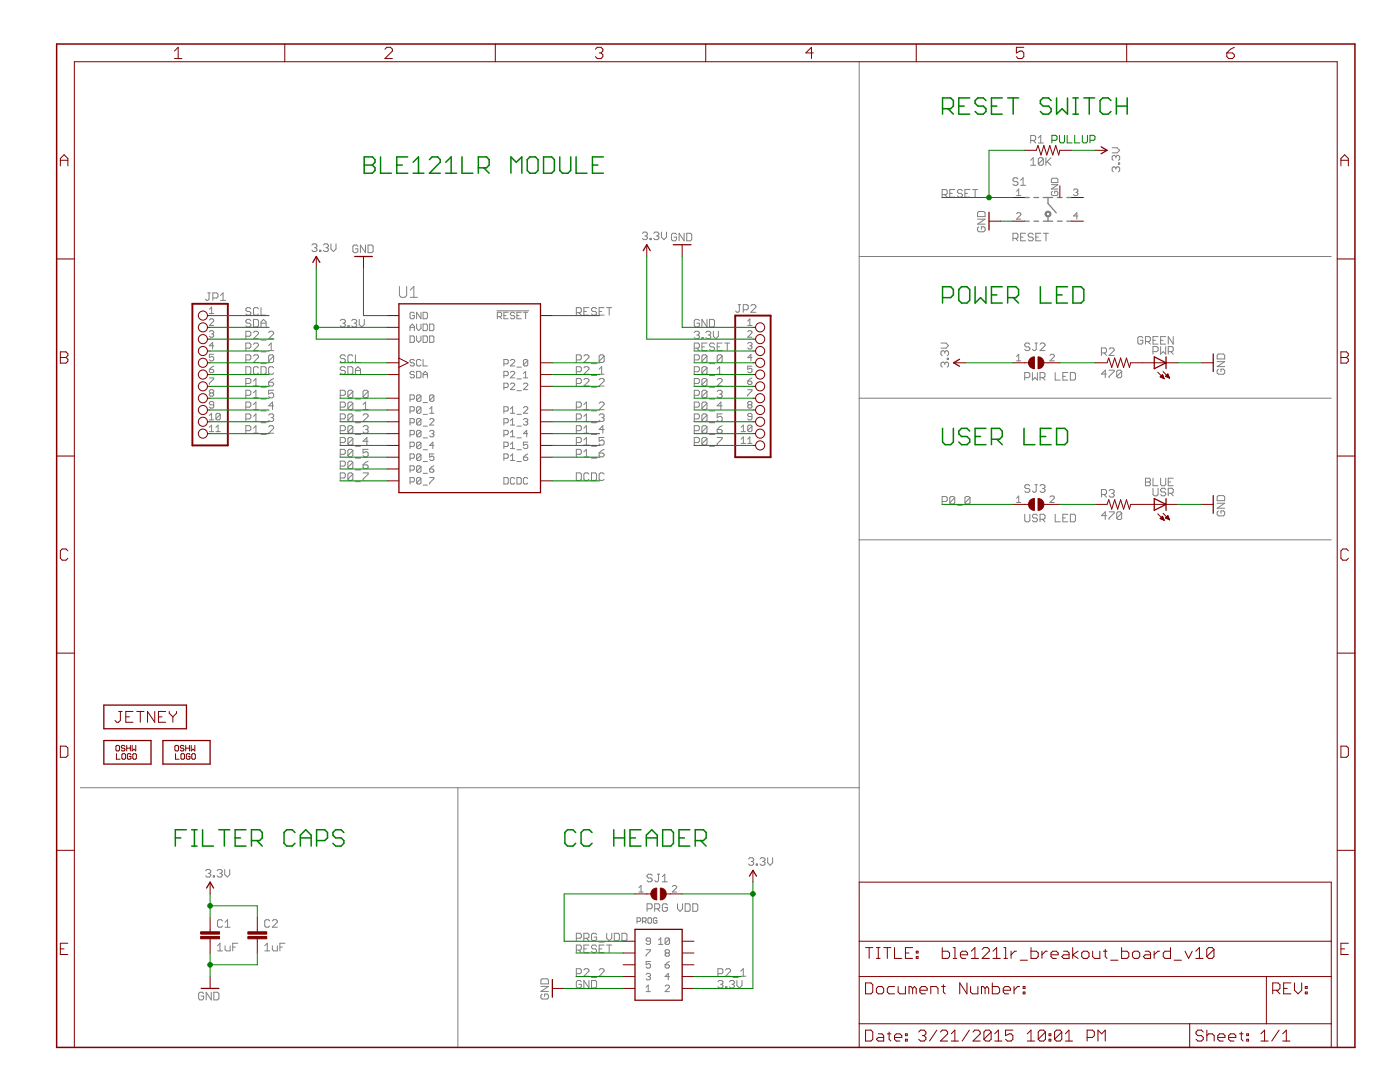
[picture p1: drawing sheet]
<svg xmlns="http://www.w3.org/2000/svg" width="279mm" height="216mm" viewBox="0 0 279 216" stroke-linecap="round" stroke-linejoin="round" font-family="sans-serif">
<g fill="none" stroke="#808080" stroke-width=".2">
<path d="M171.5 12.3v163.7M188 38.8h.8l.2-.2v-.5l-.2-.3h-.8v1.5M188.5 38.8l.5 .5M189.5 38.6h.6M190.5 37.8h-1v1.5h1M192.1 38.1l-.3-.3h-.5l-.2 .3v.2l.2 .3h.5l.3 .2v.3l-.3 .2h-.5l-.2-.2M192.6 38.6h.5M193.6 37.8h-1v1.5h1M194.1 37.8h1M194.6 37.8v1.5M202.9 38.2l.4-.5v1.3M202.9 39h.8"/>
<path d="M203.2 35.7l-.3-.2h-.5l-.2 .2v.3l.2 .2h.5l.3 .3v.2l-.3 .3h-.5l-.2-.3M203.7 37h1M203.7 36l.5-.5v1.5M205.7 32l.5-.5v1.5M205.7 28h.7l.3-.2v-.5l-.3-.3h-.7v1.5M205.7 33h1M206.2 28l.5 .5M207.2 27.5l.5-.5v1.5M207.2 28.5h1M208.2 31.7v1l-.2 .3h-.5l-.3-.3M208.2 31.7l-.2-.2h-.5l-.3 .2v1M208.2 31.7l-1 1"/>
<path d="M208.7 31.5v1.5M209 32.2l.7 .8M209.7 31.5l-1 1M209.8 36.9h1.3l-1.3 .8h1.3M209.8 35.8l.2-.2h.9l.2 .2v.6h-1.3zM210 38.2l-.2 .2v.4l.2 .2h.9l.2-.2v-.4l-.2-.2h-.4v.4M214.2 38l.3-.3h.4l.2 .3-.2 .4M214.7 38.4h.2M214.9 38.4l.2 .2-.2 .4h-.4l-.3-.2M222 29.5h.9l.6 .5-.6 .5h-.9M222.7 33.5l-.3-.2h-.2l-.2 .2v.5l.2 .3M222.7 31.3l-.3-.3h-.2l-.2 .3v.5l.2 .2"/>
<path d="M222.7 33.5l.2-.2h.3l.3 .2v.5l-.3 .3M222.7 31.3v.2M222.7 33.5v.3M222.7 31.3l.2-.3h.3l.3 .3v.5l-.3 .2M223.2 32.5h.3v.3h-.3zM41.5 58.4h.5M41.7 58.4v1.3l-.2 .2h-.3l-.2-.2M42.5 59.5h.7l.3-.3v-.5l-.3-.3h-.7v1.5M44 59.9h1M44 58.9l.5-.5v1.5M62.3 48.9l.2-.2h.5l.2 .2v.3l-.2 .2M62.8 49.4h.2"/>
<path d="M63 49.4l.2 .3v.2l-.2 .3h-.5l-.2-.3M63.8 49.9h.2v.3h-.2zM64.5 48.9l.3-.2h.5l.2 .2v.3l-.2 .2M65 49.4h.3M65.3 49.4l.2 .3v.2l-.2 .3h-.5l-.3-.3M66 48.7v1l.5 .5 .6-.5v-1M71.4 49.1l-.2-.2h-.5l-.3 .2v1.1l.3 .2h.5l.2-.2v-.5h-.5M72.9 48.9v1.5l-1-1.5v1.5M73.4 48.9h.8l.3 .2v1.1l-.3 .2h-.8zM79.7 57.2v1.8l.4 .3h.7l.4-.3v-1.8M81.9 59.3h1.4M81.9 57.9l.7-.7v2.1"/>
<path d="M128.2 46.6l.3-.3h.4l.3 .3v.2l-.3 .3M128.7 47.1h.2M128.9 47.1l.3 .2v.3l-.3 .2h-.4l-.3-.2M129.7 47.6h.3v.2h-.3zM130.5 46.6l.2-.3h.5l.3 .3v.2l-.3 .3M131 47.1h.2M131.2 47.1l.3 .2v.3l-.3 .2h-.5l-.2-.2M132 46.3v1l.5 .5 .5-.5v-1M135 46.8l-.2-.3h-.5l-.3 .3v1l.3 .2h.5l.2-.2v-.5h-.5M136.5 46.5v1.5l-1-1.5v1.5M137.1 46.5h.7l.2 .3v1l-.2 .2h-.7zM171.5 51.2h94.2"/>
<path d="M195.1 43.7h1.5l-1.5 1h1.5M195.3 45.3l-.2 .2v.5l.2 .2h1l.3-.2v-.5l-.3-.2h-.4v.4M195.3 42.2h1l.3 .3v.7h-1.5v-.7zM202.2 47.6h.7l.3-.3v-.5l-.3-.3h-.7v1.5M202.7 47.6l.5 .4M202.9 42.7l.2-.3h.4l.2 .3v.2l-.8 .8h.8M203.7 47.3h.5M204.7 46.5h-1v1.5h1M206.2 46.8l-.2-.3h-.6l-.2 .3v.3l.2 .2h.6l.2 .3v.2l-.2 .2h-.6l-.2-.2M206.7 47.3h.5M207.7 46.5h-1v1.5h1M208.2 46.5h1"/>
<path d="M208.7 46.5v1.5M215.1 43.1h-.9l.7-.7v1.3M41.8 73.7h.6l.3 .2v.2l-.3 .3h-.4l-.2-.3zM41.8 63.9l.2-.3h.4l.3 .3v.2l-.9 .8h.9M41.8 66.2l.2-.2h.4l.3 .2-.3 .4M41.8 75.4h.9v.2l-.9 .9v.2M41.8 61.7l.4-.4v1.3M41.8 62.6h.9M42 78.4l-.2-.2v-.2l.2-.2h.4l.3 .2v.2l-.3 .2M42 78.4l-.2 .2v.2l.2 .3h.4l.3-.3-.3-.4M42 78.4h.4M42.2 66.6h.2"/>
<path d="M42.4 66.6l.3 .3-.3 .4h-.4l-.2-.2M42.7 70.7h-.9v.7l.4-.3 .5 .3v.4l-.3 .2h-.4l-.2-.2M42.7 69h-.9l.6-.7v1.3M42.7 73.1l-.9 .6M49.1 71.8h.7l.3-.2v-.5l-.3-.3h-.7v1.5M49.1 69.5h.7l.3-.3v-.5l-.3-.2h-.7v1.5M49.1 73.2h.7l.3 .2v1l-.3 .3h-.7zM49.1 67.1h.7l.3-.3v-.4l-.3-.3h-.7v1.5M49.1 76.5h.7l.3-.2v-.5l-.3-.3h-.7v1.5M49.1 78.9h.7l.3-.3v-.5l-.3-.2h-.7v1.5M50.1 64l-.3-.3h-.5l-.2 .3v.2l.2 .3h.5l.3 .2v.3l-.3 .3h-.5l-.2-.3M50.1 61.6l-.3-.2h-.5l-.2 .2v.3l.2 .2h.5l.3 .3v.3l-.3 .2h-.5l-.2-.2"/>
<path d="M50.6 68.7l.2-.2h.5l.3 .2v.3l-1 1h1M50.6 63.7h.7l.3 .3v1l-.3 .3h-.7zM50.6 66.4l.2-.3h.5l.3 .3v.2l-1 1h1M50.6 71.1l.2-.3h.5l.3 .3v.2l-1 1h1M50.6 77h1M50.6 79.4h1M50.6 76l.5-.5v1.5M50.6 78.4l.5-.5v1.5M51.6 73.4l-.3-.2h-.5l-.2 .2v1l.2 .3h.5l.3-.3M51.6 61.6l-.3-.2h-.5l-.2 .2v1.1l.2 .2h.5l.3-.2M52.1 73.2h.8l.2 .2v1l-.2 .3h-.8zM52.1 64.5h1"/>
<path d="M52.1 70.2h1M52.1 77.3h1M52.1 67.9h1M52.1 61.4v1.5h1M52.1 79.6h1M52.1 72.6h1M52.1 65.3v-1.1l.5-.5 .5 .5v1.1M53.6 70h1M53.6 69l.5-.5v1.5M53.6 76.3h.8l.2 .2v.3l-.2 .2h-.5l-.3-.2zM53.6 66.4l.3-.3h.5l.2 .3v.2l-1 1h1M54.6 73.4l-.2-.2h-.5l-.3 .2v1l.3 .3h.5l.2-.3"/>
<path d="M54.6 71.1v1l-.2 .2h-.5l-.3-.2M54.6 77.9h-1v.7l.5-.2h.3l.2 .2v.5l-.2 .3h-.5l-.3-.3M54.6 71.1l-.2-.3h-.5l-.3 .3v1M54.6 71.1l-1 1M54.6 75.5l-1 .8M67.9 64l.3-.3h.5l.2 .3v.2l-.2 .3M67.9 78.9h.8l.2-.3v-.5l-.2-.2h-.8v1.5M68.4 64.5h.3M68.7 64.5l.2 .2v.3l-.2 .3h-.5l-.3-.3M68.9 73.4l-.2-.2h-.5l-.3 .2v.3l.3 .2h.5l.2 .3v.2l-.2 .3h-.5l-.3-.3M68.9 71.1l-.2-.3h-.5l-.3 .3v.2l.3 .3h.5l.2 .2v.3l-.2 .2h-.5l-.3-.2M69.4 73.2h.8l.2 .2v1l-.2 .3h-.8z"/>
<path d="M69.4 65h.3v.3h-.3zM70.2 64l.2-.3h.5l.3 .3v.2l-.3 .3M70.4 78.1v1l-.2 .3h-.5l-.3-.3M70.4 78.1l-.2-.2h-.5l-.3 .2v1M70.4 71.1l-.2-.3h-.5l-.3 .3v1l.3 .2h.5l.2-.2M70.4 78.1l-1 1M70.7 64.5h.2M70.9 73.9h1M70.9 74.7v-1l.5-.5 .5 .5v1M70.9 64.5l.3 .2v.3l-.3 .3h-.5l-.2-.3M70.9 79.6h1M70.9 70.8v1.5h1"/>
<path d="M71.7 63.7v1l.5 .6 .5-.6v-1M73.5 78.1l-.3-.2h-.5l-.2 .2v1M73.5 78.1v1l-.3 .3h-.5l-.2-.3M73.5 78.1l-1 1M81.8 66v-.9l.5-.4 .4 .4v.9M81.8 67h.7l.2 .2v.9l-.2 .2h-.7zM81.8 79.7h.7l.2-.2v-.5l-.2-.2h-.7v1.3M81.8 65.3h.9M82.7 74.3l-.2-.2h-.5l-.2 .4 .2 .2h.5l.2 .3v.2l-.2 .2h-.5l-.2-.2M82.7 71.9l-.2-.2h-.5l-.2 .2v.3l.2 .2h.5l.2 .4-.2 .2h-.5l-.2-.2M82.7 62.5l-.2-.2h-.5l-.2 .2v.9l.2 .2h.5l.2-.2v-.4h-.4M83.1 74.1h.7l.2 .2v.9l-.2 .2h-.7z"/>
<path d="M83.1 64.7v.8l.5 .5 .4-.5v-.8M83.1 67v.9l.5 .4 .4-.4v-.9M84 71.9l-.2-.2h-.4l-.3 .2v.9l.3 .2h.4l.2-.2M84 62.3v1.3l-.9-1.3v1.3M84 79l-.2-.2h-.4l-.3 .2v.9M84 79v.9l-.2 .2h-.4l-.3-.2M84 79l-.9 .9M84.4 62.3h.7l.2 .2v.9l-.2 .2h-.7zM84.4 71.7v1.3h.9M84.4 64.7h.7l.2 .2v.8l-.2 .3h-.7zM84.4 67h.7l.2 .2v.9l-.2 .2h-.7zM84.4 75.4v-.9l.5-.4 .4 .4v.9"/>
<path d="M84.4 74.7h.9M85.7 64.7h.7l.2 .2v.8l-.2 .3h-.7zM85.7 67h.7l.2 .2v.9l-.2 .2h-.7zM86.6 79l-.2-.2h-.4l-.3 .2v.9M86.6 79v.9l-.2 .2h-.4l-.3-.2M86.6 79l-.9 .9M99.2 62h6.3M99.3 63.2h.6l.2-.2v-.5l-.2-.2h-.6v1.3M99.7 63.2l.4 .4M100.6 72.6h.6l.2-.2v-.5l-.2-.2h-.6v1.3M100.6 63h.4M100.6 75h.6l.2-.3v-.4l-.2-.2h-.6v1.3"/>
<path d="M100.6 77.3h.6l.2-.2v-.4l-.2-.2h-.6v1.2M101.4 62.3h-.8v1.3h.8M101.9 74.3l.2-.2h.4l.2 .2v.2l-.8 .9h.8M101.9 71.9l.2-.2h.4l.2 .2v.3l-.8 .8h.8M101.9 76.7l.2-.2h.4l.2 .2v.2l-.8 .8h.8M102.7 62.5l-.2-.2h-.4l-.2 .2v.3l.2 .2h.4l.2 .2-.2 .4h-.4l-.2-.2M103.2 63h.4M103.2 78h.8M103.2 75.6h.8M103.2 73.3h.8M104 62.3h-.8v1.3h.8M104.5 75.4h.8"/>
<path d="M104.5 62.3h.8M104.5 76.7l.2-.2h.4l.2 .2v.2l-.8 .8h.8M104.5 74.5l.4-.4v1.3M104.9 62.3v1.3M105.3 71.9l-.2-.2h-.4l-.2 .2v.9M105.3 71.9v.9l-.2 .2h-.4l-.2-.2M105.3 71.9l-.8 .9M115 62.4h.8l.2-.3v-.5l-.2-.2h-.8v1.5M115 74.2h.8l.2-.3v-.5l-.2-.2h-.8v1.5M115 76.5h.8l.2-.2v-.5l-.2-.3h-.8v1.5M115 71.8h.8l.2-.2v-.5l-.2-.3h-.8v1.5M115.5 62.4l.5 .5"/>
<path d="M116.5 73.4l.3-.2h.5l.2 .2v.3l-1 1h1M116.5 71.1l.3-.3h.5l.2 .3v.2l-1 1h1M116.5 75.8l.3-.3h.5l.2 .3v.2l-1 1h1M116.5 62.1h.5M117.5 61.4h-1v1.5h1M118 74.9h1.1M118 77.3h1.1M118 72.6h1.1M119.1 61.6l-.3-.2h-.5l-.3 .2v.3l.3 .2h.5l.3 .3v.3l-.3 .2h-.5l-.3-.2M119.6 74.7h1M119.6 73.7l.5-.5v1.5M119.6 75.8l.2-.3h.5l.3 .3v.2l-1 1h1"/>
<path d="M119.6 62.1h.5M120.6 71.1v1l-.3 .2h-.5l-.2-.2M120.6 61.4h-1v1.5h1M120.6 71.1l-.3-.3h-.5l-.2 .3v1M120.6 71.1l-1 1M121.1 61.4h1M121.6 61.4v1.5M138.6 69.5h.7l.3-.3v-.5l-.3-.2h-.7v1.5M138.6 71.8h.7l.3-.2v-.5l-.3-.3h-.7v1.5M138.6 74.2h.7l.3-.3v-.5l-.3-.2h-.7v1.5M138.6 76.5h.7l.3-.2v-.5l-.3-.3h-.7v1.5M138.6 78.9h.7l.3-.3v-.5l-.3-.2h-.7v1.5"/>
<path d="M138.6 66.4l.2-.3h.5l.3 .3v.2l-.3 .2M139.1 69.5l.5 .5M139.1 66.8h.2M139.3 66.8l.3 .3v.3l-.3 .2h-.5l-.2-.2M139.6 64l-.3-.3h-.5l-.2 .3v1l.2 .3h.5l.3-.3v-.5h-.5M140.1 69.2h.5M140.1 67.4h.2v.2h-.2zM140.8 66.4l.3-.3h.5l.2 .3v.2l-.2 .2M141.1 68.5h-1v1.5h1M141.1 73.4v1l-.3 .3h-.5l-.2-.3M141.1 71.1l-1 1M141.1 75.8v1l-.3 .2h-.5l-.2-.2"/>
<path d="M141.1 63.7v1.6l-1-1.6v1.6M141.1 71.1l-.3-.3h-.5l-.2 .3v1M141.1 73.4l-.3-.2h-.5l-.2 .2v1M141.1 75.8l-.3-.3h-.5l-.2 .3v1M141.1 78.1l-.3-.2h-.5l-.2 .2v1M141.1 71.1v1l-.3 .2h-.5l-.2-.2M141.1 78.1v1l-.3 .3h-.5l-.2-.3M141.1 73.4l-1 1M141.1 75.8l-1 1M141.1 78.1l-1 1M141.4 66.8h.2M141.6 74.9h1"/>
<path d="M141.6 63.7h.7l.3 .3v1l-.3 .3h-.7zM141.6 77.3h1M141.6 66.8l.2 .3v.3l-.2 .2h-.5l-.3-.2M141.6 79.6h1M141.6 72.6h1M142.4 66.1v1l.5 .5 .5-.5v-1M142.6 68.7l-.3-.2h-.4l-.3 .2v.3l.3 .2h.4l.3 .3v.2l-.3 .3h-.4l-.3-.3M143.1 74.7h1M143.1 69.2h.5M143.1 75.8l.3-.3h.5l.2 .3v.2l-1 1h1M143.1 78.1l.3-.2h.5l.2 .2v.3l-.2 .2M143.1 73.7l.5-.5v1.5"/>
<path d="M143.6 78.6h.3M143.9 78.6l.2 .3v.2l-.2 .3h-.5l-.3-.3M144.1 68.5h-1v1.5h1M144.1 71.1l-.2-.3h-.5l-.3 .3v1M144.1 71.1v1l-.2 .2h-.5l-.3-.2M144.1 71.1l-1 1M144.6 68.5h1M145.1 68.5v1.5M147.3 60.8h.5M147.6 60.8v1.3l-.3 .2h-.2l-.3-.2M148.3 61.8h.8l.2-.2v-.6l-.2-.2h-.8v1.5M149.2 64.1l.4-.5v1.3"/>
<path d="M149.2 64.9h.9M149.2 66.2l.2-.2h.5l.2 .2v.2l-.9 .9h.9M149.2 68.6l.2-.3h.5l.2 .3-.2 .4M149.2 76.1h.7l.2 .4-.2 .2h-.5l-.2-.2zM149.2 77.8h.9v.2l-.9 .8v.3M149.6 69h.3M149.8 61l.3-.2h.5l.3 .2v.3l-1.1 1h1.1M149.9 69l.2 .2-.2 .4h-.5l-.2-.2M150.1 73.1h-.9v.6l.7-.2 .2 .2v.4l-.2 .3h-.5l-.2-.3M150.1 71.4h-.9l.7-.7v1.3M150.1 75.4l-.9 .7M171.5 79.5h94.2"/>
<path d="M187.8 68.5h1l.5 .5-.5 .5h-1M188.6 72.5l-.3-.2h-.3l-.2 .2v.5l.2 .3M188.6 70.2l-.3-.2h-.3l-.2 .2v.5l.2 .3M188.6 72.5l.2-.2h.2l.3 .2v.5l-.3 .3M188.6 70.2v.3M188.6 72.5v.2M188.6 70.2l.2-.2h.2l.3 .2v.5l-.3 .3M189 71.5h.3v.2h-.3zM202.9 71.1l.4-.4v1.3M202.9 72h.8M204.5 75.4h.8l.2-.3v-.5l-.2-.3h-.8v1.5M205.5 68.7l-.2-.2h-.5l-.3 .2v.3l.3 .2h.5l.2 .3v.2l-.2 .3h-.5l-.3-.3"/>
<path d="M206 74.3v1.5l.5-.4 .5 .4v-1.5M206.5 68.5h.5M206.8 68.5v1.2l-.3 .3h-.2l-.3-.3M207.6 75.4h.7l.3-.3v-.5l-.3-.3h-.7v1.5M207.6 68.7l.2-.2h.5l.3 .2v.3l-1 1h1M208 75.4l.6 .4M209.5 70.9l.3-.2h.4l.2 .2v.2l-.9 .9h.9M210.6 74.3v1.5h1M212.1 75.1h.5M213.1 74.3h-1v1.5h1M213.6 74.3h.8l.2 .3v1l-.2 .2h-.8zM219.8 70.4h.8l.2-.2v-.5l-.2-.3h-.8v1.5"/>
<path d="M220.3 70.4l.5 .5M220.8 74.6h-1l.8-.7v1.5M221.3 73.9h1.1v.2l-1.1 1v.3M221.3 69.7l.3-.3h.5l.3 .3v.2l-1.1 1h1.1M223.9 74.1l-.3-.2h-.5l-.2 .2v1M223.9 74.1v1l-.3 .3h-.5l-.2-.3M223.9 74.1l-1 1M228.1 67.4l-.3-.2h-.5l-.2 .2v1l.2 .3h.5l.3-.3v-.5h-.5M228.6 68.2h.7l.3-.3v-.5l-.3-.2h-.7v1.5M229.1 68.2l.5 .5M230.1 67.9h.5M230.1 70.2h.8l.2-.3v-.5l-.2-.2h-.8v1.5"/>
<path d="M231.1 67.2h-1v1.5h1M231.6 67.9h.5M231.6 69.2v1.5l.5-.5 .5 .5v-1.5M232.6 67.2h-1v1.5h1M233.2 70.2h.7l.2-.3v-.5l-.2-.2h-.7v1.5M233.7 70.2l.4 .5M234.1 67.2v1.5l-.9-1.5v1.5M242.9 72.2h1.5l-1.5 1h1.5M243.2 73.7l-.3 .2v.5l.3 .3h1l.2-.3v-.5l-.2-.2h-.5v.5M243.2 70.6h1l.2 .3v.7h-1.5v-.7zM41.8 83.8h.9M41.8 86.1h.9"/>
<path d="M41.8 82.9l.4-.4v1.3M41.8 85.3l.4-.5v1.3M42.7 80.8h-.7l-.2-.2 .2-.5h.4l.3 .2v.9l-.3 .2h-.4l-.2-.2M43.1 86.1h.9M43.1 85.3l.4-.5v1.3M44 82.7v.9l-.2 .2h-.5l-.2-.2M44 82.7l-.2-.2h-.5l-.2 .2v.9M44 82.7l-.9 .9M49.1 81.2h.7l.3-.2v-.5l-.3-.3h-.7v1.5M49.1 83.6h.7l.3-.3v-.5l-.3-.2h-.7v1.5M49.1 85.9h.7l.3-.2v-.5l-.3-.3h-.7v1.5M50.6 81.7h1"/>
<path d="M50.6 84.1h1M50.6 86.4h1M50.6 85.4l.5-.5v1.5M50.6 80.7l.5-.5v1.5M50.6 83.1l.5-.5v1.5M52.1 84.3h1M52.1 82h1M52.1 86.7h1M53.6 82.8l.3-.2h.5l.2 .2v.3l-.2 .2M53.6 85.2l.3-.3h.5l.2 .3v.2l-1 1h1M54.1 83.3h.3M54.4 83.3l.2 .3v.2l-.2 .3h-.5l-.3-.3"/>
<path d="M54.6 81h-1l.8-.8v1.5M67.9 95.4h.8l.2-.3v-.5l-.2-.2h-.8v1.5M67.9 88.3h.8l.2-.2v-.6l-.2-.2h-.8v1.5M67.9 81.2h.8l.2-.2v-.5l-.2-.3h-.8v1.5M67.9 83.6h.8l.2-.3v-.5l-.2-.2h-.8v1.5M67.9 85.9h.8l.2-.2v-.5l-.2-.3h-.8v1.5M67.9 90.7h.8l.2-.3v-.5l-.2-.2h-.8v1.5M67.9 93h.8l.2-.2v-.5l-.2-.3h-.8v1.5M70.4 80.5v1l-.2 .2h-.5l-.3-.2M70.4 82.8v1l-.2 .3h-.5l-.3-.3M70.4 85.2v1l-.2 .2h-.5l-.3-.2M70.4 87.5v1.1l-.2 .2h-.5l-.3-.2"/>
<path d="M70.4 89.9v1l-.2 .3h-.5l-.3-.3M70.4 92.3v1l-.2 .2h-.5l-.3-.2M70.4 94.6v1l-.2 .3h-.5l-.3-.3M70.4 85.2l-.2-.3h-.5l-.3 .3v1M70.4 80.5l-.2-.3h-.5l-.3 .3v1M70.4 82.8l-.2-.2h-.5l-.3 .2v1M70.4 87.5l-.2-.2h-.5l-.3 .2v1.1M70.4 89.9l-.2-.2h-.5l-.3 .2v1M70.4 92.3l-.2-.3h-.5l-.3 .3v1M70.4 94.6l-.2-.2h-.5l-.3 .2v1M70.4 80.5l-1 1M70.4 82.8l-1 1"/>
<path d="M70.4 85.2l-1 1M70.4 87.5l-1 1.1M70.4 89.9l-1 1M70.4 92.3l-1 1M70.4 94.6l-1 1M70.9 84.3h1M70.9 82h1M70.9 86.7h1M70.9 89h1M70.9 91.4h1M70.9 93.8h1M70.9 96.1h1"/>
<path d="M72.5 80.7l.5-.5v1.5M72.5 92.8h.7l.3 .2v.3l-.3 .2h-.5l-.2-.2zM72.5 94.4h1v.2l-1 1v.3M72.5 82.8l.2-.2h.5l.3 .2v.3l-1 1h1M72.5 85.2l.2-.3h.5l.3 .3v.2l-.3 .3M72.5 81.7h1M73 85.7h.2M73.2 85.7l.3 .2v.3l-.3 .2h-.5l-.2-.2M73.5 89.7h-1v.7l.5-.3h.2l.3 .3v.5l-.3 .3h-.5l-.2-.3M73.5 88.1h-1l.7-.8v1.5M73.5 92l-1 .8M81.8 82h.7l.2-.2v-.4l-.2-.2h-.7v1.3"/>
<path d="M81.8 84.4h.7l.2-.2v-.5l-.2-.2h-.7v1.3M81.8 86.7h.7l.2-.2v-.4l-.2-.2h-.7v1.3M81.8 89.1h.7l.2-.2v-.5l-.2-.2h-.7v1.3M81.8 91.4h.7l.2-.2v-.4l-.2-.2h-.7v1.3M81.8 93.8h.7l.2-.2v-.4l-.2-.3h-.7v1.3M81.8 96.2h.7l.2-.3v-.4l-.2-.2h-.7v1.3M84 81.4v.8l-.2 .3h-.4l-.3-.3M84 83.7v.9l-.2 .2h-.4l-.3-.2M84 81.4l-.2-.2h-.4l-.3 .2v.8M84 83.7l-.2-.2h-.4l-.3 .2v.9M84 86.1l-.2-.2h-.4l-.3 .2v.9M84 88.4l-.2-.2h-.4l-.3 .2v.9"/>
<path d="M84 90.8l-.2-.2h-.4l-.3 .2v.9M84 93.2l-.2-.3h-.4l-.3 .3v.8M84 95.5l-.2-.2h-.4l-.3 .2v.9M84 86.1v.9l-.2 .2h-.4l-.3-.2M84 88.4v.9l-.2 .2h-.4l-.3-.2M84 90.8v.9l-.2 .2h-.4l-.3-.2M84 93.2v.8l-.2 .2h-.4l-.3-.2M84 95.5v.9l-.2 .2h-.4l-.3-.2M84 95.5l-.9 .9M84 93.2l-.9 .8M84 90.8l-.9 .9M84 88.4l-.9 .9"/>
<path d="M84 86.1l-.9 .9M84 83.7l-.9 .9M84 81.4l-.9 .8M84.4 92.1h.9M84.4 89.7h.9M84.4 87.4h.9M84.4 85h.9M84.4 82.7h.9M84.4 96.8h.9M84.4 94.4h.9M84.4 80.3h.9M85.7 82.5h.9"/>
<path d="M85.7 83.7l.3-.2h.4l.2 .2v.2l-.9 .9h.9M85.7 93.6h.7l.2 .4-.2 .2h-.4l-.3-.2zM85.7 95.3h.9v.2l-.9 .9v.2M85.7 86.1l.3-.2h.4l.2 .2-.2 .4M85.7 81.6l.5-.4v1.3M86.2 86.5h.2M86.4 86.5l.2 .2-.2 .5h-.4l-.3-.2M86.6 90.6h-.9v.6l.5-.2 .4 .2v.5l-.2 .2h-.4l-.3-.2M86.6 92.9l-.9 .7M86.6 88.9h-.9l.7-.7v1.3M100.6 82h.6l.2-.2v-.4l-.2-.2h-.6v1.3M100.6 84.4h.6l.2-.2v-.5l-.2-.2h-.6v1.3"/>
<path d="M100.6 86.7h.6l.2-.2v-.4l-.2-.2h-.6v1.3M100.6 89.1h.6l.2-.2v-.5l-.2-.2h-.6v1.3M100.6 91.4h.6l.2-.2v-.4l-.2-.2h-.6v1.3M100.6 95.3h.6l.2 .2v.9l-.2 .2h-.6zM101.9 82.5h.8M101.9 84.8h.8M101.9 91l.4-.4v1.3M101.9 81.6l.4-.4v1.3M101.9 83.9l.4-.4v1.3M101.9 86.3l.4-.4v1.3M101.9 88.7l.4-.5v1.3M101.9 91.9h.8"/>
<path d="M101.9 89.5h.8M101.9 87.2h.8M102.7 95.5l-.2-.2h-.4l-.2 .2v.9l.2 .2h.4l.2-.2M103.2 95.3h.6l.2 .2v.9l-.2 .2h-.6zM103.2 92.1h.8M103.2 89.7h.8M103.2 87.4h.8M103.2 85h.8M103.2 82.7h.8M104.5 81.4l.2-.2h.4l.2 .2v.2l-.8 .9h.8M104.5 83.7l.2-.2h.4l.2 .2-.2 .5M104.5 91.2h.6l.2 .2v.3l-.2 .2h-.4l-.2-.2z"/>
<path d="M104.9 84.2h.2M105.1 84.2l.2 .2v.2l-.2 .2h-.4l-.2-.2M105.3 88.2h-.8v.7l.4-.2 .4 .2v.4l-.2 .2h-.4l-.2-.2M105.3 95.5l-.2-.2h-.4l-.2 .2v.9l.2 .2h.4l.2-.2M105.3 90.6l-.8 .6M105.3 86.5h-.8l.6-.6v1.3M115 88.3h.8l.2-.2v-.6l-.2-.2h-.8v1.5M115 85.9h.8l.2-.2v-.5l-.2-.3h-.8v1.5M115 81.2h.8l.2-.2v-.5l-.2-.3h-.8v1.5M115 83.6h.8l.2-.3v-.5l-.2-.2h-.8v1.5M115 90.7h.8l.2-.3v-.5l-.2-.2h-.8v1.5M115 94.4h.8l.2 .2v1l-.2 .3h-.8z"/>
<path d="M116.5 81.7h1M116.5 84.1h1M116.5 86.4h1M116.5 88.8h1M116.5 91.2h1M116.5 80.7l.5-.5v1.5M116.5 83.1l.5-.5v1.5M116.5 85.4l.5-.5v1.5M116.5 87.8l.5-.5v1.5M116.5 90.1l.5-.4v1.5M117.5 94.6l-.2-.2h-.5l-.3 .2v1l.3 .3h.5l.2-.3M118 84.3h1.1"/>
<path d="M118 82h1.1M118 94.4h.8l.3 .2v1l-.3 .3h-.8zM118 86.7h1.1M118 89h1.1M118 91.4h1.1M119.6 80.5l.2-.3h.5l.3 .3v.2l-1 1h1M119.6 82.8l.2-.2h.5l.3 .2v.3l-.3 .2M119.6 90.4h.7l.3 .3v.2l-.3 .3h-.5l-.2-.3zM120.1 83.3h.2M120.3 83.3l.3 .3v.2l-.3 .3h-.5l-.2-.3M120.6 87.3h-1v.8l.7-.3 .3 .3v.5l-.3 .2h-.5l-.2-.2M120.6 94.6l-.3-.2h-.5l-.2 .2v1l.2 .3h.5l.3-.3"/>
<path d="M120.6 85.7h-1l.7-.8v1.5M120.6 89.7l-.5 .2-.5 .5M138.6 81.2h.7l.3-.2v-.5l-.3-.3h-.7v1.5M138.6 83.6h.7l.3-.3v-.5l-.3-.2h-.7v1.5M138.6 85.9h.7l.3-.2v-.5l-.3-.3h-.7v1.5M138.6 88.3h.7l.3-.2v-.6l-.3-.2h-.7v1.5M141.1 85.2l-.3-.3h-.5l-.2 .3v1M141.1 80.5l-.3-.3h-.5l-.2 .3v1M141.1 82.8l-.3-.2h-.5l-.2 .2v1M141.1 87.5l-.3-.2h-.5l-.2 .2v1.1M141.1 80.5v1l-.3 .2h-.5l-.2-.2M141.1 82.8v1l-.3 .3h-.5l-.2-.3"/>
<path d="M141.1 85.2v1l-.3 .2h-.5l-.2-.2M141.1 87.5v1.1l-.3 .2h-.5l-.2-.2M141.1 80.5l-1 1M141.1 82.8l-1 1M141.1 85.2l-1 1M141.1 87.5l-1 1.1M141.6 84.3h1M141.6 82h1M141.6 86.7h1M141.6 89h1M143.1 85.7h.8l.2 .2v.3l-.2 .2h-.5l-.3-.2zM143.1 87.3h1v.2l-1 1.1v.2"/>
<path d="M144.1 82.6h-1v.7l.5-.2h.3l.2 .2v.5l-.2 .3h-.5l-.3-.3M144.1 81h-1l.8-.8v1.5M144.1 84.9l-.5 .3-.5 .5M147.9 85.3l.5-.5v1.3M147.9 87.6l.5-.4v1.3M147.9 86.1h.9M147.9 88.5h.9M149.2 87.6l.4-.4v1.3M149.2 88.5h.9M149.4 80.8l-.2-.2 .2-.5h.5l.2 .2-.2 .5M149.4 80.8l-.2 .2 .2 .4h.5l.2-.2-.2-.4M149.4 80.8h.5"/>
<path d="M150.1 83.1h-.7l-.2-.2 .2-.4h.5l.2 .2v.9l-.2 .2h-.5l-.2-.2M150.1 85v.9l-.2 .2h-.5l-.2-.2M150.1 85l-.2-.2h-.5l-.2 .2v.9M150.1 85l-.9 .9M190.5 99.3l-.2-.2h-.5l-.3 .2v1M190.5 99.3v1l-.2 .3h-.5l-.3-.3M190.5 99.3l-1 1M193.6 99.3l-.3-.2h-.5l-.2 .2v1M193.6 99.3v1l-.3 .3h-.5l-.2-.3M193.6 99.3l-1 1M202.9 99.4l.4-.4v1.3M205.5 97l-.2-.3h-.5l-.3 .3v.2l.3 .3h.5l.2 .2v.3l-.2 .2h-.5l-.3-.2"/>
<path d="M206.5 96.7h.5M206.8 96.7v1.3l-.3 .2h-.2l-.3-.2M207.6 97l.2-.3h.5l.3 .3v.2l-.3 .3M208 97.5h.3M208.3 97.5l.3 .2v.3l-.3 .2h-.5l-.2-.2M209.5 99.2l.3-.2h.4l.2 .2v.2l-.9 .9h.9M219.8 98.7h.8l.2-.3v-.5l-.2-.2h-.8v1.5M220.3 98.7l.5 .5M221.3 97.9l.3-.2h.5l.3 .2v.3l-.3 .2M221.8 98.4h.3M222.1 98.4l.3 .3v.2l-.3 .3h-.5l-.3-.3M228.6 95.4h.7l.3 .3v.2l-.3 .3 .3 .2v.3l-.3 .2h-.7z"/>
<path d="M228.6 96.2h.7M230.1 95.4v1.5h1M230.1 97.4v1.3l.3 .2h.5l.2-.2v-1.3M231.6 95.4v1.3l.3 .2h.5l.2-.2v-1.3M232.6 97.7l-.2-.3h-.5l-.3 .3v.2l.3 .3h.5l.2 .2v.3l-.2 .2h-.5l-.3-.2M233.2 98.4h.7l.2-.2v-.5l-.2-.3h-.7v1.5M233.2 96.2h.5M233.7 98.4l.4 .5M234.1 95.4h-.9v1.5h.9M243.2 98.9h1l.2 .2v.8h-1.5v-.8zM171.5 107.7h94.2M188 100.1h.8l.2-.3v-.5l-.2-.2h-.8v1.5"/>
<path d="M191.1 100.8h1M202.9 100.3h.8M204.5 102.6v1.3l.3 .2h.5l.2-.2v-1.3M207 102.8l-.2-.2h-.5l-.3 .2v.3l.3 .3h.5l.2 .2v.3l-.2 .2h-.5l-.3-.2M207.6 103.6h.7l.3-.2v-.6l-.3-.2h-.7v1.5M208 103.6l.6 .5M210.6 102.6v1.5h1M212.1 103.4h.5M213.1 102.6h-1v1.5h1M213.6 102.6h.8l.2 .2v1.1l-.2 .2h-.8zM220.8 102.9h-1l.8-.8v1.6M221.3 102.1h1.1v.3l-1.1 1v.3"/>
<path d="M223.9 102.4l-.3-.3h-.5l-.2 .3v1M223.9 102.4v1l-.3 .3h-.5l-.2-.3M223.9 102.4l-1 1M242.9 100.4h1.5l-1.5 1h1.5M243.2 101.9l-.3 .3v.5l.3 .2h1l.2-.2v-.5l-.2-.3h-.5v.5M16 157.2h155.5M91.4 157.2v51.8M41 173.8l.3-.3h.5l.3 .3v.2l-.3 .3M41.6 174.3h.2M41.8 174.3l.3 .2v.3l-.3 .2h-.5l-.3-.2M42.6 174.8h.2v.2h-.2zM43.3 173.8l.3-.3h.5l.2 .3v.2l-.2 .3"/>
<path d="M43.8 174.3h.3M44.1 174.3l.2 .2v.3l-.2 .2h-.5l-.3-.2M44.9 173.5v1l.5 .5 .4-.5v-1M127.5 178h.9M127.5 177.1l.4-.4v1.3M130.2 174.7l-.3-.3h-.5l-.3 .3v.2l.3 .3h.5l.3 .3v.2l-.3 .3h-.5l-.3-.3M131.2 174.4h.5M131.4 174.4v1.3l-.2 .3h-.3l-.2-.3M132.2 176h1M132.2 174.9l.5-.5v1.6M134.2 176.9l.2-.2h.4l.2 .2v.2l-.8 .9h.8M149.4 171.4l.2-.2h.6l.2 .2v.2l-.2 .3"/>
<path d="M149.9 171.9h.3M150.2 171.9l.2 .2v.3l-.2 .3h-.6l-.2-.3M150.9 172.4h.3v.3h-.3zM151.7 171.4l.2-.2h.5l.3 .2v.2l-.3 .3M152.2 171.9h.2M152.4 171.9l.3 .2v.3l-.3 .3h-.5l-.2-.3M153.2 171.2v.9l.5 .6 .5-.6v-.9M40.6 198.2l-.2-.2h-.5l-.3 .2v1.1l.3 .2h.5l.2-.2v-.5h-.5M42.2 198v1.5l-1.1-1.5v1.5M42.7 198h.7l.3 .2v1.1l-.3 .2h-.7zM43.4 188.7l.5-.5v1.5M43.4 189.7h1"/>
<path d="M44.4 183.8l-.2-.3h-.5l-.3 .3v1l.3 .2h.5l.2-.2M44.9 188.7v.8l.3 .2h.7v-1M44.9 185h1M44.9 184l.5-.5v1.5M46.4 189h.5M47.5 188.2h-1.1v1.5M52.8 189.7h1M52.8 188.7l.5-.5v1.5M53.8 183.8l-.2-.3h-.5l-.3 .3v1l.3 .2h.5l.2-.2M54.4 188.7v.8l.2 .2h.8v-1M54.4 183.8l.2-.3h.5l.3 .3v.2l-1 1h1M55.9 189h.5"/>
<path d="M56.9 188.2h-1v1.5M107.9 196.8h1.6l-1.6 1h1.6M108.2 198.4l-.3 .2v.5l.3 .2h1l.3-.2v-.5l-.3-.2h-.5v.4M108.2 195.3h1l.3 .3v.7h-1.6v-.7zM115 187.2h.8l.2-.2v-.5l-.2-.3h-.8v1.5M115 189.6h.8l.2-.3v-.5l-.2-.2h-.8v1.5M115 194.3h.8l.2-.3v-.5l-.2-.2h-.8v1.5M115.5 189.6l.5 .5M116 195.9l-.2-.3h-.5l-.3 .3v1l.3 .2h.5l.2-.2v-.5h-.5M116.5 187.2h.8l.2-.2v-.5l-.2-.3h-.8v1.5M116.5 193.5l.3-.2h.5l.2 .2v.3l-1 1h1M116.5 189.3h.5"/>
<path d="M117 187.2l.5 .5M117.5 188.6h-1v1.5h1M117.5 195.6v1.5l-1-1.5v1.5M118 195.6h.8l.3 .3v1l-.3 .2h-.8zM118 195.1h1.1M119.1 186.5l-.3-.3h-.5l-.3 .3v1l.3 .2h.5l.3-.2v-.5h-.5M119.1 188.8l-.3-.2h-.5l-.3 .2v.3l.3 .2h.5l.3 .3v.2l-.3 .3h-.5l-.3-.3M119.6 193.5l.2-.2h.5l.3 .2v.3l-1 1h1M119.6 189.3h.5M119.6 188h1M120.6 188.6h-1v1.5h1M121.1 188.6h1"/>
<path d="M121.1 186.2v1l.5 .5 .5-.5v-1M121.6 188.6v1.5M122.6 186.2h.8l.2 .3v1l-.2 .2h-.8zM124.1 186.2h.8l.2 .3v1l-.2 .2h-.8zM127.1 183.9h.6l.2-.2v-.4l-.2-.2h-.6v1.1M128.2 183.9h.6l.1-.2v-.4l-.1-.2h-.6v1.1M128.6 183.9l.3 .3M128.9 189.5h.9v.2l-.9 .9v.2M128.9 197l.5-.4v1.3M128.9 197.9h.9M128.9 194.4l.3-.2h.4l.2 .2v.2l-.2 .3M129.1 181.3h.8l.3-.2v-.5l-.3-.3h-.8v1.5"/>
<path d="M129.4 194.9h.2M129.5 183.1h.4l.1 .2v.7l-.1 .2h-.4l-.2-.2v-.7zM129.6 194.9l.2 .2v.2l-.2 .2h-.4l-.3-.2M129.8 191.9h-.9v.6l.7-.2 .2 .2v.4l-.2 .3h-.4l-.3-.3M129.8 187.8h-.6l-.3-.2 .3-.4h.4l.2 .2v.8l-.2 .2h-.4l-.3-.2M130.7 181.3h.7l.3-.2v-.5l-.3-.3h-.7v1.5M131.1 183.3l-.2-.2h-.3l-.2 .2v.7l.2 .2h.3l.2-.2v-.3h-.4M131.2 181.3l.5 .5M131.4 188.4h.9M131.4 187.6l.5-.4v1.2M132.7 196.8l.2-.2h.5l.2 .2v.2l-.9 .9h.9M132.7 192.5h.7l.2 .2v.2l-.2 .3h-.5l-.2-.3z"/>
<path d="M132.9 190.2l-.2 .2 .2 .4h.5l.2-.2v-.2l-.2-.2M132.9 190.2l-.2-.3v-.2l.2-.2h.5l.2 .2v.2l-.2 .3M132.9 190.2h.5M133.2 180.6l-.3-.3h-.5l-.2 .3v1l.2 .2h.5l.3-.2v-.5h-.5M133.6 187.4v.8l-.2 .2h-.5l-.2-.2M133.6 194.9h-.9l.7-.7v1.3M133.6 191.9l-.9 .6M133.6 187.4l-.2-.2h-.5l-.2 .2v.8M133.6 187.4l-.9 .8M135.2 180.3v1l.5 .5 .5-.5v-1M136.7 180.3h.8l.2 .3v1l-.2 .2h-.8zM138.3 180.3h.7l.3 .3v1l-.3 .2h-.7z"/>
<path d="M143.3 195.9l.2-.3h.5l.3 .3v.3l-.3 .2M143.3 194.3h.7l.3-.3v-.5l-.3-.2h-.7v1.5M143.8 196.4h.2M144 196.4l.3 .3v.2l-.3 .2h-.5l-.2-.2M144.8 196.9h.3v.2h-.3zM144.8 193.5l.3-.2h.4l.3 .2v.3l-1 1h1M145.6 195.9l.2-.3h.5l.3 .3v.3l-.3 .2M146 196.4h.3M146.3 196.4l.3 .3v.2l-.3 .2h-.5l-.2-.2M146.3 195.1h1M147.1 195.6v1.1l.5 .4 .5-.4v-1.1M147.8 193.8l.5-.5v1.5"/>
<path d="M147.8 194.8h1"/>
</g>
<path d="M204.4 39.4h1M206.3 39.4h1M208.2 39.4h1.9M209.1 39.4v1.2l1.7 1.9M211 39.4h1M212.9 39.4h1M204.4 44.1h1M206.3 44.1h1M208.2 44.1h1.9M209.1 43.2v.9M211 44.1h1M212.9 44.1h1" fill="none" stroke="#808080" stroke-width=".25"/>
<path d="M208.8 42.3a.59 .59 0 0 1 .9 .1 .59 .59 0 0 1-.4 .9 .59 .59 0 0 1-.7-.6h.2a.36 .36 0 0 1 .5-.3 .36 .36 0 0 1 .1 .6 .36 .36 0 0 1-.6-.1v-.2h-.2z" fill-rule="evenodd" fill="#808080" stroke="#808080" stroke-width=".2"/>
<path d="M11.3 8.8h259.1v200.2h-259.1z" fill="none" stroke="#800000" stroke-width=".3"/>
<g fill="none" stroke="#800000" stroke-width=".2">
<path d="M34.8 10.2l.8-.8v2.3M34.8 11.7h1.5M56.8 8.8v3.5M76.8 9.8l.4-.4h.7l.4 .4v.4l-1.5 1.5h1.5M98.8 8.8v3.5M118.8 9.8l.4-.4h.8l.3 .4v.4l-.3 .4M119.6 10.6h.4M120 10.6l.3 .3v.4l-.3 .4h-.8l-.4-.4M140.8 8.8v3.5M162.3 10.6h-1.5l1.1-1.2v2.3M182.9 8.8v3.5M204.3 9.4h-1.5v1.2l.8-.4h.4l.3 .4v.7l-.3 .4h-.8l-.4-.4"/>
<path d="M224.9 8.8v3.5M244.8 10.6h1.2l.3 .3v.4l-.3 .4h-.8l-.4-.4zM246.3 9.4l-.7 .4-.8 .8M12 33.1v-1.5l.8-.7 .7 .7v1.5M12 32h1.5M202.1 39.4h2.3M204.4 30h2.4l.4-1 .6 1.9 .5-1.9 .6 1.9 .6-1.9 .6 1.9 .6-1.9 .6 1.9 .2-.9h2.4M211.5 37.1v2.3M213.9 39.4h2.3M218.6 30h2.3M267.6 32h1.5M267.6 33.1v-1.5l.8-.7 .7 .7v1.5"/>
<path d="M11.3 51.7h3.5M63.1 51.2v2.4M72.5 51.2v2.4M129.1 48.8v2.4M136.1 48.8v2.4M197.4 44.1h2.3M202.1 44.1h2.3M213.9 44.1h2.3M266.9 51.7h3.5M12 70.2h1.2l.3 .4v.4l-.3 .3 .3 .4v.4l-.3 .4h-1.2zM12 71.3h1.2M41.4 72.4h.5"/>
<path d="M41.4 65.3h.5M41.4 67.7h.5M41.4 70h.5M41.4 74.7h.5M41.4 77.1h.5M41.4 79.5h.5M41.4 63h.5M77.3 72.4h2.3M77.3 65.3h2.3M77.3 67.7h2.3M77.3 74.7h2.3M77.3 79.5h2.3"/>
<path d="M77.3 63h2.3M79.6 71.5l1.8 .9-1.8 .9M107.9 72.4h2.3M107.9 74.7h2.3M107.9 77.1h2.3M107.9 63h2.3M150.3 72.4h.5M150.3 65.3h.5M150.3 67.7h.5M150.3 70h.5M150.3 74.7h.5M150.3 77.1h.5"/>
<path d="M150.3 79.5h.5M190.3 72.4h2.4M202.1 72.4h3.2M208.3 72.4h3.2M218.6 72.4h2.3l.4-1 .6 1.9 .6-1.9 .6 1.9 .5-1.9 .6 1.9 .6-1.9 .6 1.9 .2-.9h9.5M231.1 74.3l1.2 1.3M231.5 75.2l.8 .4M231.5 75.2l.5-.5 .3 .9M231.5 75.2h.7M231.6 75.1h.6M231.8 75h.3M231.8 75.3h.4"/>
<path d="M231.9 74.9h.2M232 74.8h.1M232 75.4h.3M232.1 74.1l1.3 1.4M232.3 75.5h.1M232.6 75.1h.7M232.6 75.1l.8 .4M232.6 75.1l.5-.5 .3 .9M232.7 75h.5M232.8 74.9h.4M232.9 75.2h.4M232.9 74.8h.2"/>
<path d="M233 74.7h.1M233.1 75.3h.3M233.4 75.4h.1M239.8 72.4h2.3M267.6 70.2h1.1l.4 .4v.4l-.4 .3 .4 .4v.4l-.4 .4h-1.1zM267.6 71.3h1.1M11.3 91h3.5M41.4 81.8h.5M41.4 84.2h.5M41.4 86.5h.5M77.3 81.8h2.3M77.3 84.2h2.3"/>
<path d="M77.3 86.5h2.3M77.3 88.9h2.3M77.3 95.9h2.3M77.3 91.2h2.3M77.3 93.6h2.3M107.9 81.8h2.3M107.9 84.2h2.3M107.9 86.5h2.3M107.9 88.9h2.3M107.9 95.9h2.3M107.9 91.2h2.3M150.3 81.8h.5"/>
<path d="M150.3 84.2h.5M150.3 86.5h.5M150.3 88.9h.5M266.9 91h3.5M13.5 109.9l-.3-.4h-.8l-.4 .4v1.5l.4 .4h.8l.3-.4M202.1 100.6h3.2M208.3 100.6h3.2M218.6 100.6h2.3l.4-.9 .6 1.9 .6-1.9 .6 1.9 .5-1.9 .6 1.9 .6-1.9 .6 1.9 .2-1h9.5M231.1 102.5l1.2 1.3M231.5 103.5l.8 .3M231.5 103.5h.7M231.6 103.4h.6"/>
<path d="M231.8 103.3h.3M231.8 103.6h.5M231.9 103.1h.2M232 103h.1M232 103l-.5 .5M232 103l.3 .8M232.1 103.7h.2M232.1 102.4l1.3 1.3M232.3 103.8h.1M232.6 103.4l.8 .3M232.6 103.4l.5-.5 .3 .8M232.6 103.4h.7"/>
<path d="M232.7 103.3h.5M232.8 103.1h.4M232.9 103.5h.4M232.9 103h.2M233 102.9h.1M233.1 103.6h.3M233.4 103.7h.1M239.8 100.6h2.3M269.1 109.9l-.4-.4h-.7l-.4 .4v1.5l.4 .4h.7l.4-.4M11.3 130.3h3.5M266.9 130.3h3.5M12 148.9h1.2l.3 .3v1.5l-.3 .4h-1.2z"/>
<path d="M23.2 150.4v1.1h.8M23.3 148.7h.4l.2 .2v.7l-.2 .2h-.4l-.2-.2v-.7zM23.7 142h.7M24 142v1.8l-.3 .3h-.4l-.4-.3M24.3 150.6l.2-.2h.4l.2 .2v.7l-.2 .2h-.4l-.2-.2zM24.9 148.9l-.2-.2h-.3l-.2 .4 .2 .2h.3l.2 .3-.2 .2h-.3l-.2-.2M25.1 143h.7M25.3 149.3h.7M25.3 148.7v1.1M26 148.7v1.1M26.1 150.6l-.1-.2h-.4l-.2 .2v.7l.2 .2h.4l.1-.2v-.4h-.3M26.4 148.7v1.1l.3-.3 .4 .3v-1.1"/>
<path d="M26.5 142h-1.4v2.1h1.4M26.7 150.4h.3l.2 .2v.7l-.2 .2h-.3l-.2-.2v-.7zM27.3 142h1.4M28 142v2.1M30.9 142v2.1l-1.5-2.1v2.1M31.6 143h.7M33.1 142h-1.5v2.1h1.5M33.8 142v.3l.7 .7M34.5 143v1.1M35 150.4v1.1h.8M35.1 148.7h.4l.1 .2v.7l-.1 .2h-.4l-.2-.2v-.7zM35.2 142v.3l-.7 .7"/>
<path d="M36.3 150.4h.3l.2 .2v.7l-.2 .2h-.3l-.2-.2v-.7zM36.7 148.9l-.2-.2h-.3l-.2 .2 .2 .4h.3l.2 .2-.2 .3h-.3l-.2-.2M37.1 149.3h.7M37.1 148.7v1.1M37.8 148.7v1.1M37.9 150.6l-.2-.2h-.3l-.2 .2v.7l.2 .2h.3l.2-.2v-.4h-.4M38.2 148.7v1.1l.3-.3 .4 .3v-1.1M38.3 150.6l.2-.2h.3l.2 .2v.7l-.2 .2h-.3l-.2-.2zM267.6 148.9h1.1l.4 .3v1.5l-.4 .4h-1.1zM11.3 169.7h3.5M41.9 176v2.4M126.7 178.4h3.2"/>
<path d="M133 178.4h3.1M150.3 173.7v2.3M171.5 176h94.2v33h-94.2zM266.9 169.7h3.5M12 189.3h.8M13.5 188.2h-1.5v2.3h1.5M41.9 183.1v2.8M41.9 187.3v2.9M41.9 194.9v2.3M51.4 183.1v2.8M51.4 187.3v2.9M110.2 197.2h2.4"/>
<path d="M124.4 194.9h2.3M124.4 187.8h2.3M124.4 197.2h2.3M124.4 190.2h2.3M124.4 192.5h2.3M136.1 194.9h2.4M136.1 187.8h2.4M136.1 197.2h2.4M136.1 190.2h2.4M136.1 192.5h2.4M171.5 194.9h94.2M171.5 187.8h94.2"/>
<path d="M172.7 196.1h1.1l.4 .4v1.5l-.4 .3h-1.1zM172.7 189.1h1.5M173.5 189.1v2.1M174.9 197.2l.4-.4h.7l.4 .4v.8l-.4 .3h-.7l-.4-.3zM174.9 189.1h.7M174.9 191.2h.7M175.3 189.1v2.1M176.4 189.1h1.4M177.1 189.1v2.1M178.5 189.1v2.1h1.5M178.5 196.8h-1.1l-.3 .4v.8l.3 .3h1.1M179.2 196.8v1.2l.4 .3h1.1v-1.5"/>
<path d="M180.7 190.2h.7M182.1 197.2l.4-.4 .4 .4v1.1M182.1 189.1h-1.4v2.1h1.4M182.1 197.2l-.3-.4h-.4v1.5M182.1 197.2v1.1M182.9 189.8h.3v.4h-.3zM182.9 190.9h.3v.3h-.3zM183.6 197.6h1.4v-.4l-.3-.4h-.8l-.3 .4v.8l.3 .3h.8M185.8 198.3v-1.5h1l.4 .4v1.1M187.9 196.8h.7M188 189.1v2.1h1.1l.4-.3v-.7l-.4-.4h-1.1M188.3 196.5v1.5l.3 .3"/>
<path d="M190.2 189.1h.4v2.1M190.2 191.2h.7M191.7 190.5h1.4v-.3l-.4-.4h-.7l-.3 .4v.7l.3 .3h.7M193 196.1v2.2l-1.5-2.2v2.2M193.7 196.8v1.2l.4 .3h1.1v-1.5M193.8 191.2h1.5M193.8 189.8l.8-.7v2.1M196 189.4l.4-.3h.7l.3 .3v.4l-1.4 1.4h1.4M196.6 197.2l-.4-.4h-.3v1.5M196.6 197.2v1.1M196.6 197.2l.4-.4 .3 .4v1.1M198 196.1v2.2h1.1l.4-.3v-.8l-.4-.4h-1.1"/>
<path d="M198.2 191.2h1.4M198.2 189.8l.7-.7v2.1M200.2 197.6h1.5v-.4l-.4-.4h-.7l-.4 .4v.8l.4 .3h.7M200.3 189.1h.4v2.1M200.3 191.2h.8M201.8 189.8v1.4M202.4 196.8v1.5M202.9 189.8h-.4l-.7 .7M203.5 196.8h-.4l-.7 .8M203.6 191.6h1.4M204.2 198h.4v.3h-.4zM204.2 196.8h.4v.4h-.4z"/>
<path d="M205.8 189.1v2.1h1l.4-.3v-.7l-.4-.4h-1M207.9 189.8v1.4M209 189.8h-.3l-.8 .7M209.7 190.5h1.5v-.3l-.4-.4h-.7l-.4 .4v.7l.4 .3h.7M212.3 189.8h.7l.4 .4v1h-1.1l-.4-.3 .4-.4h1.1M214.1 189.1v2.1M215.2 189.8l-1.1 .7 1.1 .7M215.9 190.2l.3-.4h.8l.3 .4v.7l-.3 .3h-.8l-.3-.3zM218.1 189.8v1.1l.3 .3h1.1v-1.4M220.2 189.8h.7M220.6 189.4v1.5l.3 .3M221.7 191.6h1.4"/>
<path d="M223.8 189.1v2.1h1.1l.4-.3v-.7l-.4-.4h-1.1M226 190.2l.4-.4h.7l.4 .4v.7l-.4 .3h-.7l-.4-.3zM228.5 189.8h.8l.3 .4v1h-1.1l-.3-.3 .3-.4h1.1M230.3 189.8v1.4M231.4 189.8h-.3l-.8 .7M233.6 189.1v2.1h-1.1l-.3-.3v-.7l.3-.4h1.1M234.3 191.6h1.5M236.5 189.8l.7 1.4 .7-1.4M238.7 191.2h1.4M238.7 189.8l.7-.7v2.1M242.3 189.4l-.4-.3h-.7l-.4 .3v1.5M242.3 189.4v1.5l-.4 .3h-.7l-.4-.3"/>
<path d="M242.3 189.4l-1.5 1.5M252.7 194.9v9.4M254 197.6h1.1l.3-.4v-.7l-.3-.4h-1.1v2.2M254.7 197.6l.7 .7M256.2 197.2h.7M257.6 196.1h-1.4v2.2h1.4M258.3 196.1v1.5l.8 .7 .7-.7v-1.5M260.5 198h.4v.3h-.4zM260.5 196.8h.4v.4h-.4zM267.6 189.3h.8M269.1 188.2h-1.5v2.3h1.5M14.8 209v-196.7h252.1v196.7"/>
<path d="M171.5 204.3h94.2M172.7 205.5h1.1l.4 .4v1.5l-.4 .3h-1.1zM175.3 206.3h.7l.4 .4v1h-1.1l-.4-.3 .4-.4h1.1M177.1 206.3h.7M177.4 205.9v1.5l.4 .3M178.5 207h1.5v-.3l-.4-.4h-.7l-.4 .4v.7l.4 .3h.7M180.7 207.4h.4v.3h-.4zM180.7 206.3h.4v.4h-.4zM183.3 205.9l.4-.4h.7l.4 .4v.4l-.4 .4M184.1 206.7h.3M184.4 206.7l.4 .3v.4l-.4 .3h-.7l-.4-.3M187 205.5l-1.5 2.2"/>
<path d="M187.7 205.9l.3-.4h.8l.3 .4v.4l-1.4 1.4h1.4M189.8 207.7h1.5M189.8 206.3l.8-.8v2.2M193.5 205.5l-1.5 2.2M194.2 205.9l.3-.4h.8l.3 .4v.4l-1.4 1.4h1.4M197.8 205.9v1.5l-.4 .3h-.7l-.3-.3M197.8 205.9l-.4-.4h-.7l-.3 .4v1.5M197.8 205.9l-1.4 1.5M198.5 207.7h1.5M198.5 206.3l.7-.8v2.2M202.1 205.5h-1.4v1.2l.7-.4h.4l.3 .4v.7l-.3 .3h-.7l-.4-.3M205 207.7h1.5"/>
<path d="M205 206.3l.8-.8v2.2M208.6 205.9v1.5l-.3 .3h-.7l-.4-.3M208.6 205.9l-.3-.4h-.7l-.4 .4v1.5M208.6 205.9l-1.4 1.5M209.4 207.4h.3v.3h-.3zM209.4 206.3h.3v.4h-.3zM211.9 205.9v1.5l-.4 .3h-.7l-.3-.3M211.9 205.9l-.4-.4h-.7l-.3 .4v1.5M211.9 205.9l-1.4 1.5M212.6 207.7h1.5M212.6 206.3l.7-.8v2.2M217 207h1l.4-.3v-.8l-.4-.4h-1v2.2"/>
<path d="M219.1 207.7v-2.2l.8 .8 .7-.8v2.2M237.4 204.3v4.7M240.1 205.9l-.3-.4h-.7l-.4 .4v.4l.4 .4h.7l.3 .3v.4l-.3 .3h-.7l-.4-.3M240.9 206.7l.3-.4h.7l.4 .4v1M240.9 205.5v2.2M243 207h1.5v-.3l-.4-.4h-.7l-.4 .4v.7l.4 .3h.7M245.2 207h1.4v-.3l-.3-.4h-.7l-.4 .4v.7l.4 .3h.7M247.4 206.3h.7M247.7 205.9v1.5l.4 .3M248.8 207.4h.4v.3h-.4zM248.8 206.3h.4v.4h-.4zM251.7 207.7h1.4"/>
<path d="M251.7 206.3l.7-.8v2.2M255.3 205.5l-1.5 2.2M256 207.7h1.4M256 206.3l.7-.8v2.2"/>
<circle cx="40.5" cy="72.4" r=".91"/>
<circle cx="40.5" cy="77.1" r=".91"/>
<circle cx="40.5" cy="79.5" r=".91"/>
<circle cx="40.5" cy="74.7" r=".91"/>
<circle cx="40.5" cy="65.3" r=".91"/>
<circle cx="40.5" cy="70" r=".91"/>
<circle cx="40.5" cy="63" r=".91"/>
<circle cx="40.5" cy="67.7" r=".91"/>
<circle cx="151.7" cy="72.4" r=".91"/>
<circle cx="151.7" cy="67.7" r=".91"/>
<circle cx="151.7" cy="65.3" r=".91"/>
<circle cx="151.7" cy="79.5" r=".91"/>
<circle cx="151.7" cy="77.1" r=".91"/>
<circle cx="151.7" cy="74.7" r=".91"/>
<circle cx="151.7" cy="70" r=".91"/>
<circle cx="40.5" cy="84.2" r=".91"/>
<circle cx="40.5" cy="81.8" r=".91"/>
<circle cx="40.5" cy="86.5" r=".91"/>
<circle cx="151.7" cy="84.2" r=".91"/>
<circle cx="151.7" cy="81.8" r=".91"/>
<circle cx="151.7" cy="86.5" r=".91"/>
<circle cx="151.7" cy="88.9" r=".91"/>
</g>
<g fill="none" stroke="#800000" stroke-width=".25">
<path d="M219.8 29.3l1.1 .7-1.1 .7M62.4 52.4l.7-1.2 .7 1.2M70.8 51.2h3.5M128.4 50l.7-1.2 .7 1.2M134.4 48.8h3.5M197.4 42.4v3.5M79.6 60.6h28.3v37.7h-28.3zM191.5 71.7l-1.2 .7 1.2 .7M230.4 71.2l2.3 1.2-2.3 1.2zM232.7 71.2v2.4M242.1 70.6v3.5M230.4 99.5l2.3 1.1-2.3 1.2z"/>
<path d="M232.7 99.5v2.3M242.1 98.9v3.5M20.7 147.8h9.4v4.7h-9.4zM20.7 140.7h16.5v4.7h-16.5zM32.5 147.8h9.4v4.7h-9.4zM41.2 177.2l.7-1.2 .7 1.2M149.6 174.8l.7-1.1 .7 1.1M40.2 197.2h3.5M110.2 195.5v3.5M126.7 185.4h9.4v14.2h-9.4z"/>
</g>
<g fill="#800000" stroke="#800000" stroke-width=".2">
<path d="M131.8 177.2a1.17 1.17 0 0 1 1.2 1.2 1.17 1.17 0 0 1-1.2 1.2z" fill-rule="evenodd"/>
<path d="M130.2 177.6l.5-.3 .4-.1v2.4a1.18 1.18 0 0 1-1.1-.7 1.18 1.18 0 0 1 .2-1.3z" fill-rule="evenodd"/>
<path d="M207.2 71.2a1.19 1.19 0 0 1 1.1 1.2 1.19 1.19 0 0 1-1.1 1.2z" fill-rule="evenodd"/>
<path d="M205.5 71.6l.5-.3 .4-.1v2.4a1.19 1.19 0 0 1-1-.7 1.19 1.19 0 0 1 .1-1.3z" fill-rule="evenodd"/>
<path d="M207.2 99.5a1.17 1.17 0 0 1 1.1 1.2 1.17 1.17 0 0 1-1.1 1.1z" fill-rule="evenodd"/>
<path d="M205.5 99.9l.5-.4h.4v2.3a1.19 1.19 0 0 1-1-.7 1.19 1.19 0 0 1 .1-1.2z" fill-rule="evenodd"/>
</g>
<g fill="#800000" stroke="#800000" stroke-width=".2">
<path d="M40 186.9h3.8v.4h-3.8z"/>
<path d="M40 185.9h3.8v.5h-3.8z"/>
<path d="M49.5 186.9h3.7v.4h-3.7z"/>
<path d="M49.5 185.9h3.7v.5h-3.7z"/>
</g>
<path d="M38.4 60.6h7.1v28.3h-7.1zM146.7 63h7.1v28.2h-7.1z" fill="none" stroke="#800000" stroke-width=".38"/>
<g fill="none" stroke="#008000" stroke-width=".3">
<path d="M193.5 19.5h-2.2v3.3h2.2M200 19.5h-2.1v3.3h2.1M201.1 19.5h2.2M202.2 19.5v3.3M210.9 19.5v3.3l1.1-1.1 1 1.1v-3.3M214.1 19.5h1.1M214.7 19.5v3.3M216.3 19.5h2.2M217.4 19.5v3.3M222.8 19.5v3.3M225 19.5v3.3M72.7 31.3h1.6l.5 .6v.5l-.5 .5 .5 .6v.5l-.5 .6h-1.6z"/>
<path d="M72.7 32.9h1.6M75.9 31.3v3.3h2.2M79.2 32.9h1.1M81.4 31.3h-2.2v3.3h2.2M82.4 34.6h2.2M82.4 32.4l1.1-1.1v3.3M85.7 31.9l.5-.6h1.1l.6 .6v.5l-2.2 2.2h2.2M88.9 34.6h2.2M88.9 32.4l1.1-1.1v3.3M92.2 31.3v3.3h2.2M95.5 33.5h1.6l.5-.6v-1l-.5-.6h-1.6v3.3M96.5 33.5l1.1 1.1"/>
<path d="M102 34.6v-3.3l1 1.1 1.1-1.1v3.3M105.7 31.3h1.1l.6 .6v2.1l-.6 .6h-1.1l-.5-.6v-2.1zM108.5 31.3h1.6l.5 .6v2.1l-.5 .6h-1.6zM111.7 31.3v2.7l.6 .6h1l.6-.6v-2.7M115 31.3v3.3h2.1M118.2 32.9h1.1M120.4 31.3h-2.2v3.3h2.2M188.1 21.7h1.6l.6-.5v-1.1l-.6-.6h-1.6v3.3M189.2 21.7l1.1 1.1M191.3 21.2h1.1M196.8 20.1l-.6-.6h-1l-.6 .6v.5l.6 .6h1l.6 .5v.5l-.6 .6h-1l-.6-.6M197.9 21.2h1"/>
<path d="M209.8 20.1l-.5-.6h-1.1l-.6 .6v.5l.6 .6h1.1l.5 .5v.5l-.5 .6h-1.1l-.6-.6M214.1 22.8h1.1M221.7 20.1l-.5-.6h-1.1l-.6 .6v2.1l.6 .6h1.1l.5-.6M222.8 21.2h2.2M188.1 59.4h1.6l.6-.6v-1l-.6-.6h-1.6v3.3M191.9 57.2h1.1l.5 .6v2.1l-.5 .6h-1.1l-.6-.6v-2.1zM194.6 57.2v3.3l1.1-1.1 1.1 1.1v-3.3M197.9 58.8h1M200 57.2h-2.1v3.3h2.1M201.1 59.4h1.6l.6-.6v-1l-.6-.6h-1.6v3.3M202.2 59.4l1.1 1.1M207.6 57.2v3.3h2.2"/>
<path d="M210.9 58.8h1.1M213 57.2h-2.1v3.3h2.1M214.1 57.2h1.7l.5 .6v2.1l-.5 .6h-1.7zM188.1 85.5v2.7l.5 .5h1.1l.6-.5v-2.7M193.5 86l-.5-.5h-1.1l-.6 .5v.6l.6 .5h1.1l.5 .6v.5l-.5 .5h-1.1l-.6-.5M194.6 87.1h1.1M196.8 85.5h-2.2v3.2h2.2M197.9 87.7h1.6l.5-.6v-1.1l-.5-.5h-1.6v3.2M198.9 87.7l1.1 1M204.4 85.5v3.2h2.1M207.6 87.1h1.1M209.8 85.5h-2.2v3.2h2.2"/>
<path d="M210.9 85.5h1.6l.5 .5v2.2l-.5 .5h-1.6zM35 167.2h1.1M37.2 165.6h-2.2v3.2M38.2 165.6h1.1M38.2 168.8h1.1M38.8 165.6v3.2M40.4 165.6v3.2h2.2M43.7 165.6h2.1M44.8 165.6v3.2M46.9 167.2h1.1M49.1 165.6h-2.2v3.2h2.2M50.2 167.7h1.6l.5-.5v-1.1l-.5-.5h-1.6v3.2"/>
<path d="M51.3 167.7l1 1.1M58.9 166.1l-.6-.5h-1.1l-.5 .5v2.2l.5 .5h1.1l.6-.5M59.9 167.2h2.2M59.9 168.8v-2.2l1.1-1 1.1 1v2.2M63.2 167.7h1.6l.6-.5v-1.1l-.6-.5h-1.6v3.2M68.6 166.1l-.5-.5h-1.1l-.6 .5v.5l.6 .6h1.1l.5 .5v.6l-.5 .5h-1.1l-.6-.5M114.9 166.1l-.6-.5h-1l-.6 .5v2.2l.6 .5h1l.6-.5M118.2 166.1l-.6-.5h-1.1l-.5 .5v2.2l.5 .5h1.1l.6-.5M122.5 165.6v3.2M122.5 167.2h2.2M124.7 165.6v3.2M125.7 167.2h1.1"/>
<path d="M127.9 165.6h-2.2v3.2h2.2M129 167.2h2.2M129 168.8v-2.2l1.1-1 1.1 1v2.2M132.2 165.6h1.7l.5 .5v2.2l-.5 .5h-1.7zM135.5 167.2h1.1M137.7 165.6h-2.2v3.2h2.2M138.7 167.7h1.7l.5-.5v-1.1l-.5-.5h-1.7v3.2M139.8 167.7l1.1 1.1"/>
</g>
<g fill="none" stroke="#008000" stroke-width=".2">
<path d="M188 39.4h14.1M204.4 30h-7v9.4M209.9 28h.8l.2-.3v-.5l-.2-.2h-.8v1.5M211.5 27v1.3l.2 .2h.5l.2-.2v-1.3M213 27v1.5h1M213.9 30h4.7M214.5 27v1.5h1M216 27v1.3l.3 .2h.5l.2-.2v-1.3M217.5 28h.8l.2-.3v-.5l-.2-.2h-.8v1.5M63.1 53.6v14.1h14.2M72.5 53.6v9.4h4.8M129.1 51.2v16.5h21.2"/>
<path d="M136.1 51.2v14.1h14.2M199.7 44.1h2.4M41.9 72.4h11.8M41.9 63h11.8M41.9 65.3h11.8M41.9 74.7h11.8M41.9 70h11.8M41.9 77.1h11.8M41.9 67.7h12.8M41.9 79.5h11.8M63.1 65.3h14.2M67.8 72.4h9.5"/>
<path d="M67.8 74.7h9.5M67.8 79.5h9.5M110.2 72.4h9.5M110.2 63h9.5M110.2 74.7h9.5M110.2 77.1h9.5M138.5 72.4h11.8M138.5 74.7h11.8M138.5 70h11.8M138.5 77.1h11.8M138.5 79.5h11.8M192.7 72.4h9.4"/>
<path d="M211.5 72.4h7.1M235.1 72.4h4.7M41.9 81.8h11.8M41.9 84.2h11.8M41.9 86.5h11.8M67.8 81.8h9.5M67.8 84.2h9.5M67.8 86.5h9.5M67.8 88.9h9.5M67.8 91.2h9.5M67.8 93.6h9.5M67.8 95.9h9.5"/>
<path d="M110.2 81.8h9.5M110.2 84.2h9.5M110.2 86.5h9.5M110.2 88.9h9.5M110.2 91.2h9.5M110.2 95.9h9.5M138.5 81.8h11.8M138.5 84.2h11.8M138.5 86.5h11.8M138.5 88.9h11.8M188 100.6h14.1M211.5 100.6h7.1"/>
<path d="M235.1 100.6h4.7M41.9 178.4v4.7M126.7 178.4h-14.1v9.4h11.8M136.1 178.4h14.2M150.3 176v21.2h-11.8M41.9 190.2v4.7M41.9 180.7h9.5v2.4M51.4 190.2v2.3h-9.5M112.6 197.2h11.8M114.9 194.9h9.5M114.9 190.2h9.5M138.5 194.9h9.4"/>
</g>
<g fill="#008000" stroke="#008000" stroke-width=".2">
<circle cx="41.9" cy="192.5" r=".47"/>
<circle cx="197.4" cy="39.4" r=".47"/>
<circle cx="150.3" cy="178.4" r=".47"/>
<circle cx="63.1" cy="65.3" r=".47"/>
<circle cx="41.9" cy="180.7" r=".47"/>
</g>
</svg>
